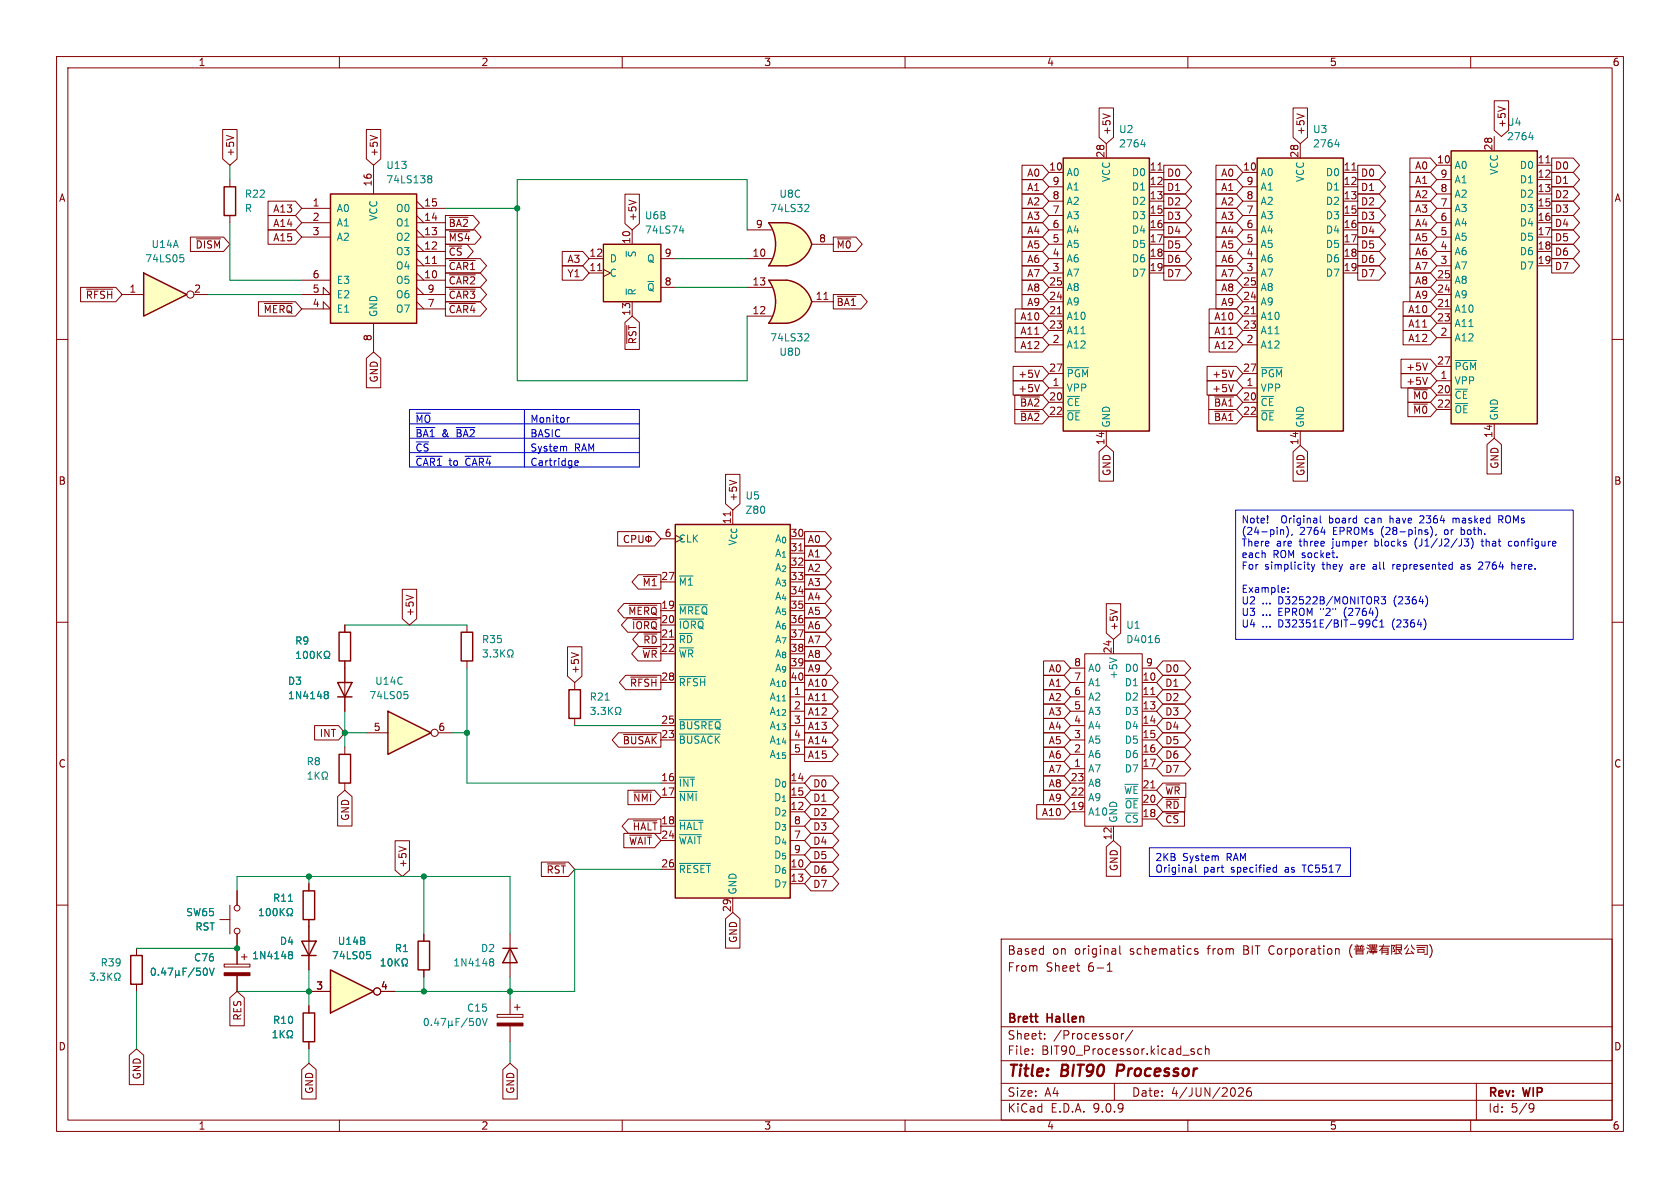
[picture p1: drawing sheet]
<svg xmlns="http://www.w3.org/2000/svg" width="297mm" height="210mm" viewBox="0 0 297 210" stroke-linecap="round" stroke-linejoin="round" font-family="sans-serif">
<defs><g id="words">
<g font-size="2.8" fill="#840000">
<text x="178" y="190.9">Title:</text>
<text x="187.7" y="190.9">BIT90</text>
<text x="198.3" y="190.9">Processor</text>
</g>
<g font-size="2.1" fill="#840000">
<text x="178" y="172">From</text>
<text x="178" y="169">Based</text>
<text x="184.9" y="172">Sheet</text>
<text x="186" y="169">on</text>
<text x="190" y="169">original</text>
<text x="192.4" y="172">6-1</text>
<text x="199.9" y="169">schematics</text>
<text x="213.8" y="169">from</text>
<text x="220.2" y="169">BIT Corporation</text>
<text x="178" y="184">Sheet:</text>
<text x="178" y="181.2">Brett</text>
<text x="185.2" y="181.2">Hallen</text>
<text x="186.2" y="184">/Processor/</text>
<text x="178" y="186.7">File:</text>
<text x="184.1" y="186.7">BIT90_Processor.kicad_sch</text>
<text x="178" y="196.9">KiCad</text>
<text x="178" y="194.1">Size:</text>
<text x="184.7" y="194.1">A4</text>
<text x="185.7" y="196.9">E.D.A.</text>
<text x="193.3" y="196.9">9.0.9</text>
<text x="200" y="194.1">Date:</text>
<text x="207" y="194.1">4/JUN/2026</text>
<text x="263" y="194.3">Rev:</text>
<text x="263" y="196.9">Id:</text>
<text x="267.1" y="196.9">5/9</text>
<text x="269.4" y="194.3">WIP</text>
</g>
<g font-size="1.8" fill="#840000">
<text x="35" y="11.9">1</text>
<text x="85" y="11.9">2</text>
<text x="135" y="11.9">3</text>
<text x="185" y="11.9">4</text>
<text x="235" y="11.9">5</text>
<text x="285" y="11.9">6</text>
<text x="196.5" y="24" transform="rotate(-90 196.5 24)">+5V</text>
<text x="230.8" y="24" transform="rotate(-90 230.8 24)">+5V</text>
<text x="266.3" y="22.5">U4</text>
<text x="266.4" y="22.7" transform="rotate(-90 266.4 22.7)">+5V</text>
<text x="41.6" y="27.8" transform="rotate(-90 41.6 27.8)">+5V</text>
<text x="67" y="27.8" transform="rotate(-90 67 27.8)">+5V</text>
<text x="195.3" y="28" transform="rotate(-90 195.3 28)">28</text>
<text x="229.6" y="28" transform="rotate(-90 229.6 28)">28</text>
<text x="254" y="29">10</text>
<text x="263.9" y="26.7" transform="rotate(-90 263.9 26.7)">28</text>
<text x="271.7" y="29">11</text>
<text x="10.3" y="35.9">A</text>
<text x="65.8" y="33.1" transform="rotate(-90 65.8 33.1)">16</text>
<text x="181.5" y="31.4">A0</text>
<text x="181.5" y="34">A1</text>
<text x="185.4" y="30.2">10</text>
<text x="186" y="32.8">9</text>
<text x="186" y="35.3">8</text>
<text x="203.2" y="30.2">11</text>
<text x="203.2" y="32.8">12</text>
<text x="203.2" y="35.3">13</text>
<text x="206.2" y="34">D1</text>
<text x="206.2" y="31.4">D0</text>
<text x="215.8" y="34">A1</text>
<text x="215.8" y="31.4">A0</text>
<text x="219.7" y="30.2">10</text>
<text x="220.3" y="32.8">9</text>
<text x="220.3" y="35.3">8</text>
<text x="237.4" y="30.2">11</text>
<text x="237.4" y="32.8">12</text>
<text x="237.4" y="35.3">13</text>
<text x="240.5" y="31.4">D0</text>
<text x="240.5" y="34">D1</text>
<text x="250.1" y="35.2">A2</text>
<text x="250.1" y="30.2">A0</text>
<text x="250.1" y="32.7">A1</text>
<text x="254.6" y="31.5">9</text>
<text x="254.6" y="34">8</text>
<text x="271.7" y="31.5">12</text>
<text x="271.7" y="34">13</text>
<text x="274.8" y="30.2">D0</text>
<text x="274.8" y="35.2">D2</text>
<text x="274.8" y="32.7">D1</text>
<text x="285.3" y="35.9">A</text>
<text x="48.2" y="40.3">A14</text>
<text x="48.2" y="37.8">A13</text>
<text x="55.2" y="36.6">1</text>
<text x="55.2" y="39.1">2</text>
<text x="55.2" y="41.7">3</text>
<text x="74.9" y="36.6">15</text>
<text x="74.9" y="39.1">14</text>
<text x="74.9" y="41.7">13</text>
<text x="79.2" y="40.3">~{BA2}</text>
<text x="112.7" y="39.2" transform="rotate(-90 112.7 39.2)">+5V</text>
<text x="133.5" y="40.4">9</text>
<text x="181.5" y="39.1">A3</text>
<text x="181.5" y="41.6">A4</text>
<text x="181.5" y="36.5">A2</text>
<text x="186" y="37.8">7</text>
<text x="186" y="40.4">6</text>
<text x="203.2" y="37.8">15</text>
<text x="203.2" y="40.4">16</text>
<text x="206.2" y="41.6">D4</text>
<text x="206.2" y="36.5">D2</text>
<text x="206.2" y="39.1">D3</text>
<text x="215.8" y="36.5">A2</text>
<text x="215.8" y="41.6">A4</text>
<text x="215.8" y="39.1">A3</text>
<text x="220.3" y="37.8">7</text>
<text x="220.3" y="40.4">6</text>
<text x="237.4" y="37.8">15</text>
<text x="237.4" y="40.4">16</text>
<text x="240.5" y="41.6">D4</text>
<text x="240.5" y="39.1">D3</text>
<text x="240.5" y="36.5">D2</text>
<text x="250.1" y="37.8">A3</text>
<text x="250.1" y="40.3">A4</text>
<text x="254.6" y="36.6">7</text>
<text x="254.6" y="39.1">6</text>
<text x="254.6" y="41.7">5</text>
<text x="271.7" y="36.6">15</text>
<text x="271.7" y="39.1">16</text>
<text x="271.7" y="41.7">17</text>
<text x="274.8" y="37.8">D3</text>
<text x="274.8" y="40.3">D4</text>
<text x="34.5" y="44.1">~{DISM}</text>
<text x="48.2" y="42.9">A15</text>
<text x="74.9" y="44.2">12</text>
<text x="74.9" y="46.7">11</text>
<text x="79.2" y="47.9">~{CAR1}</text>
<text x="79.2" y="42.9">~{MS4}</text>
<text x="79.2" y="45.4">~{CS}</text>
<text x="100.2" y="46.7">A3</text>
<text x="104.1" y="45.5">12</text>
<text x="111.5" y="43.2" transform="rotate(-90 111.5 43.2)">10</text>
<text x="117.4" y="45.5">9</text>
<text x="132.9" y="45.5">10</text>
<text x="144.7" y="42.9">8</text>
<text x="147.8" y="44.1">~{M0}</text>
<text x="181.5" y="44.1">A5</text>
<text x="181.5" y="46.7">A6</text>
<text x="186" y="42.9">5</text>
<text x="186" y="45.5">4</text>
<text x="203.2" y="42.9">17</text>
<text x="203.2" y="45.5">18</text>
<text x="206.2" y="44.1">D5</text>
<text x="206.2" y="46.7">D6</text>
<text x="215.8" y="46.7">A6</text>
<text x="215.8" y="44.1">A5</text>
<text x="220.3" y="42.9">5</text>
<text x="220.3" y="45.5">4</text>
<text x="237.4" y="42.9">17</text>
<text x="237.4" y="45.5">18</text>
<text x="240.5" y="44.1">D5</text>
<text x="240.5" y="46.7">D6</text>
<text x="250.1" y="42.9">A5</text>
<text x="250.1" y="45.4">A6</text>
<text x="250.1" y="47.9">A7</text>
<text x="254.6" y="44.2">4</text>
<text x="254.6" y="46.7">3</text>
<text x="271.7" y="44.2">18</text>
<text x="271.7" y="46.7">19</text>
<text x="274.8" y="42.9">D5</text>
<text x="274.8" y="45.4">D6</text>
<text x="274.8" y="47.9">D7</text>
<text x="15.1" y="53">~{RFSH}</text>
<text x="22.8" y="51.8">1</text>
<text x="34.2" y="51.8">2</text>
<text x="55.2" y="49.3">6</text>
<text x="55.2" y="51.8">5</text>
<text x="74.9" y="49.3">10</text>
<text x="75.5" y="51.8">9</text>
<text x="79.2" y="53">~{CAR3}</text>
<text x="79.2" y="50.5">~{CAR2}</text>
<text x="100.2" y="49.2">Y1</text>
<text x="104.1" y="48">11</text>
<text x="117.4" y="50.5">8</text>
<text x="132.9" y="50.5">13</text>
<text x="144.1" y="53.1">11</text>
<text x="181.5" y="49.2">A7</text>
<text x="181.5" y="51.8">A8</text>
<text x="185.4" y="50.5">25</text>
<text x="185.4" y="53.1">24</text>
<text x="186" y="48">3</text>
<text x="203.2" y="48">19</text>
<text x="206.2" y="49.2">D7</text>
<text x="215.8" y="51.8">A8</text>
<text x="215.8" y="49.2">A7</text>
<text x="219.7" y="50.5">25</text>
<text x="219.7" y="53.1">24</text>
<text x="220.3" y="48">3</text>
<text x="237.4" y="48">19</text>
<text x="240.5" y="49.2">D7</text>
<text x="250.1" y="50.5">A8</text>
<text x="250.1" y="53">A9</text>
<text x="254" y="49.3">25</text>
<text x="254" y="51.8">24</text>
<text x="46.5" y="55.6">~{MERQ}</text>
<text x="55.2" y="54.4">4</text>
<text x="75.5" y="54.4">7</text>
<text x="79.2" y="55.6">~{CAR4}</text>
<text x="111.5" y="55.9" transform="rotate(-90 111.5 55.9)">13</text>
<text x="132.9" y="55.6">12</text>
<text x="147.8" y="54.3">~{BA1}</text>
<text x="180.3" y="59.4">A11</text>
<text x="180.3" y="56.8">A10</text>
<text x="181.5" y="54.3">A9</text>
<text x="185.4" y="55.6">21</text>
<text x="185.4" y="58.2">23</text>
<text x="214.6" y="56.8">A10</text>
<text x="214.6" y="59.4">A11</text>
<text x="215.8" y="54.3">A9</text>
<text x="219.7" y="55.6">21</text>
<text x="219.7" y="58.2">23</text>
<text x="248.9" y="58.1">A11</text>
<text x="248.9" y="55.6">A10</text>
<text x="254" y="54.4">21</text>
<text x="254" y="56.9">23</text>
<text x="254.6" y="59.4">2</text>
<text x="65.8" y="60.4" transform="rotate(-90 65.8 60.4)">8</text>
<text x="112.7" y="61" transform="rotate(-90 112.7 61)">~{RST}</text>
<text x="180.3" y="61.9">A12</text>
<text x="185.4" y="65.8">27</text>
<text x="186" y="60.7">2</text>
<text x="214.6" y="61.9">A12</text>
<text x="219.7" y="65.8">27</text>
<text x="220.3" y="60.7">2</text>
<text x="248.5" y="65.7">+5V</text>
<text x="248.9" y="60.6">A12</text>
<text x="254" y="64.5">27</text>
<text x="67" y="67.7" transform="rotate(-90 67 67.7)">GND</text>
<text x="179.9" y="67">+5V</text>
<text x="179.9" y="69.5">+5V</text>
<text x="185.4" y="70.9">20</text>
<text x="186" y="68.3">1</text>
<text x="214.2" y="69.5">+5V</text>
<text x="214.2" y="67">+5V</text>
<text x="219.7" y="70.9">20</text>
<text x="220.3" y="68.3">1</text>
<text x="248.5" y="68.3">+5V</text>
<text x="249.7" y="70.8">~{M0}</text>
<text x="254" y="69.6">20</text>
<text x="254.6" y="67.1">1</text>
<text x="180.2" y="72.1">~{BA2}</text>
<text x="180.2" y="74.6">~{BA2}</text>
<text x="185.4" y="73.4">22</text>
<text x="214.5" y="72.1">~{BA1}</text>
<text x="214.5" y="74.6">~{BA1}</text>
<text x="219.7" y="73.4">22</text>
<text x="249.7" y="73.3">~{M0}</text>
<text x="254" y="72.1">22</text>
<text x="263.9" y="77.5" transform="rotate(-90 263.9 77.5)">14</text>
<text x="195.3" y="78.8" transform="rotate(-90 195.3 78.8)">14</text>
<text x="229.6" y="78.8" transform="rotate(-90 229.6 78.8)">14</text>
<text x="265.1" y="83" transform="rotate(-90 265.1 83)">GND</text>
<text x="10.3" y="85.9">B</text>
<text x="130.5" y="88.7" transform="rotate(-90 130.5 88.7)">+5V</text>
<text x="196.5" y="84.2" transform="rotate(-90 196.5 84.2)">GND</text>
<text x="230.8" y="84.2" transform="rotate(-90 230.8 84.2)">GND</text>
<text x="285.3" y="85.9">B</text>
<text x="117.4" y="95">6</text>
<text x="129.3" y="92.8" transform="rotate(-90 129.3 92.8)">11</text>
<text x="139.7" y="95">30</text>
<text x="130.4" y="96.6" transform="rotate(-90 130.4 96.6)">V_{CC}</text>
<text x="139.7" y="97.5">31</text>
<text x="139.7" y="100.1">32</text>
<text x="142.7" y="101.3">A2</text>
<text x="142.7" y="98.7">A1</text>
<text x="142.7" y="96.2">A0</text>
<text x="113.5" y="103.8">~{M1}</text>
<text x="116.8" y="102.6">27</text>
<text x="116.8" y="107.7">19</text>
<text x="139.7" y="102.6">33</text>
<text x="139.7" y="105.2">34</text>
<text x="139.7" y="107.7">35</text>
<text x="142.7" y="106.4">A4</text>
<text x="142.7" y="103.8">A3</text>
<text x="73.3" y="109.1" transform="rotate(-90 73.3 109.1)">+5V</text>
<text x="111" y="108.9">~{MERQ}</text>
<text x="111.6" y="111.4">~{IORQ}</text>
<text x="113.6" y="114">~{RD}</text>
<text x="116.8" y="110.2">20</text>
<text x="116.8" y="112.8">21</text>
<text x="139.7" y="110.2">36</text>
<text x="139.7" y="112.8">37</text>
<text x="142.7" y="111.4">A6</text>
<text x="142.7" y="114">A7</text>
<text x="142.7" y="108.9">A5</text>
<text x="197.8" y="111.6" transform="rotate(-90 197.8 111.6)">+5V</text>
<text x="102.6" y="119.2" transform="rotate(-90 102.6 119.2)">+5V</text>
<text x="113.4" y="116.5">~{WR}</text>
<text x="116.8" y="115.3">22</text>
<text x="139.7" y="115.3">38</text>
<text x="139.7" y="117.9">39</text>
<text x="142.7" y="116.5">A8</text>
<text x="142.7" y="119.1">A9</text>
<text x="185.3" y="119.1">A0</text>
<text x="189.8" y="117.9">8</text>
<text x="196.6" y="115.6" transform="rotate(-90 196.6 115.6)">24</text>
<text x="202.5" y="117.9">9</text>
<text x="205.9" y="119.1">D0</text>
<text x="111.3" y="121.6">~{RFSH}</text>
<text x="116.8" y="120.4">28</text>
<text x="139.7" y="120.4">40</text>
<text x="140.3" y="122.9">1</text>
<text x="140.3" y="125.5">2</text>
<text x="142.7" y="124.1">A11</text>
<text x="142.7" y="121.6">A10</text>
<text x="185.3" y="124.1">A2</text>
<text x="185.3" y="121.6">A1</text>
<text x="189.8" y="120.4">7</text>
<text x="189.8" y="122.9">6</text>
<text x="189.8" y="125.5">5</text>
<text x="201.9" y="120.4">10</text>
<text x="201.9" y="122.9">11</text>
<text x="201.9" y="125.5">13</text>
<text x="205.9" y="121.6">D1</text>
<text x="205.9" y="124.1">D2</text>
<text x="56.4" y="130.5">INT</text>
<text x="66" y="129.3">5</text>
<text x="77.4" y="129.3">6</text>
<text x="110" y="131.8">~{BUSAK}</text>
<text x="116.8" y="128">25</text>
<text x="116.8" y="130.6">23</text>
<text x="140.3" y="128">3</text>
<text x="140.3" y="130.6">4</text>
<text x="142.7" y="129.2">A13</text>
<text x="142.7" y="126.7">A12</text>
<text x="142.7" y="131.8">A14</text>
<text x="185.3" y="129.2">A4</text>
<text x="185.3" y="131.8">A5</text>
<text x="185.3" y="126.7">A3</text>
<text x="189.8" y="128">4</text>
<text x="189.8" y="130.6">3</text>
<text x="201.9" y="128">14</text>
<text x="201.9" y="130.6">15</text>
<text x="205.9" y="131.8">D5</text>
<text x="205.9" y="129.2">D4</text>
<text x="205.9" y="126.7">D3</text>
<text x="10.3" y="135.9">C</text>
<text x="140.3" y="133.1">5</text>
<text x="142.7" y="134.3">A15</text>
<text x="185.3" y="134.3">A6</text>
<text x="185.3" y="136.8">A7</text>
<text x="189.8" y="133.1">2</text>
<text x="189.8" y="135.6">1</text>
<text x="201.9" y="133.1">16</text>
<text x="201.9" y="135.6">17</text>
<text x="205.9" y="134.3">D6</text>
<text x="205.9" y="136.8">D7</text>
<text x="285.3" y="135.9">C</text>
<text x="111.8" y="141.9">~{NMI}</text>
<text x="116.8" y="138.2">16</text>
<text x="116.8" y="140.7">17</text>
<text x="139.7" y="138.2">14</text>
<text x="139.7" y="140.7">15</text>
<text x="139.7" y="143.3">12</text>
<text x="143.7" y="141.9">D1</text>
<text x="143.7" y="139.4">D0</text>
<text x="185.3" y="141.9">A9</text>
<text x="185.3" y="139.4">A8</text>
<text x="189.2" y="138.2">23</text>
<text x="189.2" y="140.7">22</text>
<text x="189.2" y="143.3">19</text>
<text x="198.6" y="140.6">~{WE}</text>
<text x="201.9" y="139.4">21</text>
<text x="201.9" y="142">20</text>
<text x="205.9" y="143.2">~{RD}</text>
<text x="205.9" y="140.7">~{WR}</text>
<text x="61.9" y="145.2" transform="rotate(-90 61.9 145.2)">GND</text>
<text x="111.1" y="149.5">~{WAIT}</text>
<text x="111.7" y="147">~{HALT}</text>
<text x="116.8" y="145.8">18</text>
<text x="116.8" y="148.3">24</text>
<text x="140.3" y="145.8">8</text>
<text x="140.3" y="148.3">7</text>
<text x="143.7" y="149.5">D4</text>
<text x="143.7" y="147">D3</text>
<text x="143.7" y="144.5">D2</text>
<text x="184.1" y="144.5">A10</text>
<text x="196.6" y="148.6" transform="rotate(-90 196.6 148.6)">12</text>
<text x="201.9" y="144.5">18</text>
<text x="205.9" y="145.7">~{CS}</text>
<text x="72.1" y="153.5" transform="rotate(-90 72.1 153.5)">+5V</text>
<text x="96.5" y="154.6">~{RST}</text>
<text x="116.8" y="153.4">26</text>
<text x="139.7" y="153.4">10</text>
<text x="139.7" y="156">13</text>
<text x="140.3" y="150.9">9</text>
<text x="143.7" y="152.1">D5</text>
<text x="143.7" y="154.6">D6</text>
<text x="197.8" y="154.1" transform="rotate(-90 197.8 154.1)">GND</text>
<text x="129.3" y="161.3" transform="rotate(-90 129.3 161.3)">29</text>
<text x="143.7" y="157.2">D7</text>
<text x="130.5" y="166.8" transform="rotate(-90 130.5 166.8)">GND</text>
<text x="55.8" y="175">3</text>
<text x="67.2" y="175">4</text>
<text x="10.3" y="185.9">D</text>
<text x="42.9" y="180.5" transform="rotate(-90 42.9 180.5)">RES</text>
<text x="285.3" y="185.9">D</text>
<text x="25.1" y="190.9" transform="rotate(-90 25.1 190.9)">GND</text>
<text x="55.6" y="193.5" transform="rotate(-90 55.6 193.5)">GND</text>
<text x="91.1" y="193.5" transform="rotate(-90 91.1 193.5)">GND</text>
<text x="35" y="199.9">1</text>
<text x="85" y="199.9">2</text>
<text x="135" y="199.9">3</text>
<text x="185" y="199.9">4</text>
<text x="235" y="199.9">5</text>
<text x="285" y="199.9">6</text>
</g>
<g font-size="1.8" fill="#008484">
<text x="197.7" y="23.7">U2</text>
<text x="232" y="23.7">U3</text>
<text x="197.7" y="26.3">2764</text>
<text x="232" y="26.3">2764</text>
<text x="266.3" y="25">2764</text>
<text x="43.2" y="35.2">R22</text>
<text x="68.2" y="30.1">U13</text>
<text x="68.2" y="32.6">74LS138</text>
<text x="137.7" y="35.2">U8C</text>
<text x="188.5" y="31.3">A0</text>
<text x="188.5" y="33.9">A1</text>
<text x="196.4" y="32.3" transform="rotate(-90 196.4 32.3)">VCC</text>
<text x="200" y="31.3">D0</text>
<text x="200" y="33.9">D1</text>
<text x="222.8" y="31.3">A0</text>
<text x="222.8" y="33.9">A1</text>
<text x="230.7" y="32.3" transform="rotate(-90 230.7 32.3)">VCC</text>
<text x="234.3" y="31.3">D0</text>
<text x="234.3" y="33.9">D1</text>
<text x="257" y="30.1">A0</text>
<text x="257" y="32.6">A1</text>
<text x="257" y="35.2">A2</text>
<text x="265" y="31" transform="rotate(-90 265 31)">VCC</text>
<text x="268.6" y="30.1">D0</text>
<text x="268.6" y="32.6">D1</text>
<text x="268.6" y="35.2">D2</text>
<text x="43.2" y="37.7">R</text>
<text x="59.4" y="37.7">A0</text>
<text x="59.4" y="40.2">A1</text>
<text x="66.9" y="39.1" transform="rotate(-90 66.9 39.1)">VCC</text>
<text x="69.9" y="37.7">O0</text>
<text x="69.9" y="40.2">O1</text>
<text x="113.9" y="39">U6B</text>
<text x="113.9" y="41.5">74LS74</text>
<text x="136.1" y="37.7">74LS32</text>
<text x="188.5" y="36.4">A2</text>
<text x="188.5" y="39">A3</text>
<text x="188.5" y="41.5">A4</text>
<text x="200" y="36.4">D2</text>
<text x="200" y="39">D3</text>
<text x="200" y="41.5">D4</text>
<text x="222.8" y="36.4">A2</text>
<text x="222.8" y="39">A3</text>
<text x="222.8" y="41.5">A4</text>
<text x="234.3" y="36.4">D2</text>
<text x="234.3" y="39">D3</text>
<text x="234.3" y="41.5">D4</text>
<text x="257" y="37.7">A3</text>
<text x="257" y="40.2">A4</text>
<text x="268.6" y="37.7">D3</text>
<text x="268.6" y="40.2">D4</text>
<text x="25.6" y="46.6">74LS05</text>
<text x="26.7" y="44">U14A</text>
<text x="59.4" y="42.8">A2</text>
<text x="69.9" y="42.8">O2</text>
<text x="69.9" y="45.3">O3</text>
<text x="69.9" y="47.9">O4</text>
<text x="107.7" y="46.6">D</text>
<text x="112.6" y="45.6" transform="rotate(-90 112.6 45.6)">~{S}</text>
<text x="114.3" y="46.6">Q</text>
<text x="188.5" y="44">A5</text>
<text x="188.5" y="46.6">A6</text>
<text x="200" y="44">D5</text>
<text x="200" y="46.6">D6</text>
<text x="222.8" y="44">A5</text>
<text x="222.8" y="46.6">A6</text>
<text x="234.3" y="44">D5</text>
<text x="234.3" y="46.6">D6</text>
<text x="257" y="42.8">A5</text>
<text x="257" y="45.3">A6</text>
<text x="257" y="47.9">A7</text>
<text x="268.6" y="42.8">D5</text>
<text x="268.6" y="45.3">D6</text>
<text x="268.6" y="47.9">D7</text>
<text x="59.4" y="50.4">E3</text>
<text x="59.4" y="52.9">E2</text>
<text x="69.9" y="50.4">O5</text>
<text x="69.9" y="52.9">O6</text>
<text x="107.7" y="49.1">C</text>
<text x="112.6" y="52.3" transform="rotate(-90 112.6 52.3)">~{R}</text>
<text x="114.3" y="51.7">~{Q}</text>
<text x="188.5" y="49.1">A7</text>
<text x="188.5" y="51.7">A8</text>
<text x="200" y="49.1">D7</text>
<text x="222.8" y="49.1">A7</text>
<text x="222.8" y="51.7">A8</text>
<text x="234.3" y="49.1">D7</text>
<text x="257" y="50.4">A8</text>
<text x="257" y="52.9">A9</text>
<text x="59.4" y="55.5">E1</text>
<text x="66.9" y="56.1" transform="rotate(-90 66.9 56.1)">GND</text>
<text x="69.9" y="55.5">O7</text>
<text x="188.5" y="54.2">A9</text>
<text x="188.5" y="56.7">A10</text>
<text x="188.5" y="59.3">A11</text>
<text x="222.8" y="54.2">A9</text>
<text x="222.8" y="56.7">A10</text>
<text x="222.8" y="59.3">A11</text>
<text x="257" y="55.5">A10</text>
<text x="257" y="58">A11</text>
<text x="136.1" y="60.6">74LS32</text>
<text x="137.7" y="63.1">U8D</text>
<text x="188.5" y="61.8">A12</text>
<text x="222.8" y="61.8">A12</text>
<text x="257" y="60.6">A12</text>
<text x="257" y="65.6">~{PGM}</text>
<text x="188.5" y="66.9">~{PGM}</text>
<text x="188.5" y="69.4">VPP</text>
<text x="188.5" y="72">~{CE}</text>
<text x="222.8" y="66.9">~{PGM}</text>
<text x="222.8" y="69.4">VPP</text>
<text x="222.8" y="72">~{CE}</text>
<text x="257" y="68.2">VPP</text>
<text x="257" y="70.7">~{CE}</text>
<text x="188.5" y="74.5">~{OE}</text>
<text x="196.4" y="75.7" transform="rotate(-90 196.4 75.7)">GND</text>
<text x="222.8" y="74.5">~{OE}</text>
<text x="230.7" y="75.7" transform="rotate(-90 230.7 75.7)">GND</text>
<text x="257" y="73.3">~{OE}</text>
<text x="265" y="74.4" transform="rotate(-90 265 74.4)">GND</text>
<text x="131.7" y="88.5">U5</text>
<text x="131.7" y="91">Z80</text>
<text x="119.9" y="96.1">CLK</text>
<text x="136.9" y="96.1">A_{0}</text>
<text x="136.9" y="98.7">A_{1}</text>
<text x="136.9" y="101.2">A_{2}</text>
<text x="119.9" y="103.7">~{M1}</text>
<text x="136.9" y="103.7">A_{3}</text>
<text x="136.9" y="106.3">A_{4}</text>
<text x="85.1" y="113.9">R35</text>
<text x="119.9" y="108.8">~{MREQ}</text>
<text x="119.9" y="111.4">~{IORQ}</text>
<text x="119.9" y="113.9">~{RD}</text>
<text x="136.9" y="108.8">A_{5}</text>
<text x="136.9" y="111.4">A_{6}</text>
<text x="136.9" y="113.9">A_{7}</text>
<text x="199" y="111.4">U1</text>
<text x="199" y="113.9">D4016</text>
<text x="52.1" y="114.1">R9</text>
<text x="119.9" y="116.4">~{WR}</text>
<text x="136.9" y="116.4">A_{8}</text>
<text x="136.9" y="119">A_{9}</text>
<text x="192.3" y="119">A0</text>
<text x="198.7" y="119">D0</text>
<text x="50.8" y="121.3">D3</text>
<text x="50.8" y="123.8">1N4148</text>
<text x="65.2" y="123.8">74LS05</text>
<text x="66.2" y="121.3">U14C</text>
<text x="104.1" y="124.1">R21</text>
<text x="119.9" y="121.5">~{RFSH}</text>
<text x="135.9" y="121.5">A_{10}</text>
<text x="135.9" y="124.1">A_{11}</text>
<text x="192.3" y="121.5">A1</text>
<text x="192.3" y="124.1">A2</text>
<text x="197.7" y="120.2" transform="rotate(-90 197.7 120.2)">+5V</text>
<text x="198.7" y="121.5">D1</text>
<text x="198.7" y="124.1">D2</text>
<text x="119.9" y="129.1">~{BUSREQ}</text>
<text x="119.9" y="131.7">~{BUSACK}</text>
<text x="135.9" y="126.6">A_{12}</text>
<text x="135.9" y="129.1">A_{13}</text>
<text x="135.9" y="131.7">A_{14}</text>
<text x="192.3" y="126.6">A3</text>
<text x="192.3" y="129.1">A4</text>
<text x="192.3" y="131.7">A5</text>
<text x="198.7" y="126.6">D3</text>
<text x="198.7" y="129.1">D4</text>
<text x="198.7" y="131.7">D5</text>
<text x="54.1" y="135.5">R8</text>
<text x="135.9" y="134.2">A_{15}</text>
<text x="192.3" y="134.2">A6</text>
<text x="192.3" y="136.8">A7</text>
<text x="198.7" y="134.2">D6</text>
<text x="198.7" y="136.8">D7</text>
<text x="119.9" y="139.3">~{INT}</text>
<text x="119.9" y="141.8">~{NMI}</text>
<text x="136.7" y="139.3">D_{0}</text>
<text x="136.7" y="141.8">D_{1}</text>
<text x="192.3" y="139.3">A8</text>
<text x="192.3" y="141.8">A9</text>
<text x="198.7" y="143.1">~{OE}</text>
<text x="119.9" y="146.9">~{HALT}</text>
<text x="119.9" y="149.5">~{WAIT}</text>
<text x="136.7" y="144.4">D_{2}</text>
<text x="136.7" y="146.9">D_{3}</text>
<text x="136.7" y="149.5">D_{4}</text>
<text x="192.3" y="144.4">A10</text>
<text x="197.7" y="145.5" transform="rotate(-90 197.7 145.5)">GND</text>
<text x="198.7" y="145.6">~{CS}</text>
<text x="119.9" y="154.5">~{RESET}</text>
<text x="136.7" y="152">D_{5}</text>
<text x="136.7" y="154.5">D_{6}</text>
<text x="48.2" y="159.6">R11</text>
<text x="130.4" y="158.2" transform="rotate(-90 130.4 158.2)">GND</text>
<text x="136.7" y="157.1">D_{7}</text>
<text x="32.8" y="162.2">SW65</text>
<text x="34.4" y="164.7">RST</text>
<text x="49.4" y="167.2">D4</text>
<text x="59.6" y="167.2">U14B</text>
<text x="17.7" y="171">R39</text>
<text x="34.2" y="170.2">C76</text>
<text x="44.5" y="169.8">1N4148</text>
<text x="58.6" y="169.8">74LS05</text>
<text x="69.7" y="168.5">R1</text>
<text x="80" y="171">1N4148</text>
<text x="84.9" y="168.5">D2</text>
<text x="82.5" y="179">C15</text>
<text x="48.2" y="181.2">R10</text>
</g>
<g font-size="1.8" fill="#0000c2">
<text x="73.3" y="75.1">~{MO}</text>
<text x="73.3" y="77.6">~{BA1}</text>
<text x="78.1" y="77.6">&amp;</text>
<text x="80.8" y="77.6">~{BA2}</text>
<text x="93.7" y="75.1">Monitor</text>
<text x="93.7" y="77.6">BASIC</text>
<text x="73.3" y="80.1">~{CS}</text>
<text x="73.3" y="82.7">~{CAR1}</text>
<text x="79.4" y="82.7">to</text>
<text x="82.4" y="82.7">~{CAR4}</text>
<text x="93.7" y="80.1">System</text>
<text x="93.7" y="82.7">Cartridge</text>
<text x="101.5" y="80.1">RAM</text>
<text x="219.4" y="92.8">Note!</text>
<text x="219.4" y="94.9">(24-pin),</text>
<text x="226.6" y="92.8">Original</text>
<text x="229.8" y="94.9">2764</text>
<text x="235.2" y="92.8">board</text>
<text x="235.8" y="94.9">EPROMs</text>
<text x="241.8" y="92.8">can</text>
<text x="244.4" y="94.9">(28-pins),</text>
<text x="246.4" y="92.8">have</text>
<text x="251.9" y="92.8">2364</text>
<text x="255.8" y="94.9">or</text>
<text x="257.9" y="92.8">masked</text>
<text x="258.9" y="94.9">both.</text>
<text x="266.2" y="92.8">ROMs</text>
<text x="219.4" y="96.9">There</text>
<text x="219.4" y="99">each</text>
<text x="219.4" y="101">For</text>
<text x="223.6" y="101">simplicity</text>
<text x="225" y="99">ROM socket.</text>
<text x="225.6" y="96.9">are</text>
<text x="229.8" y="96.9">three</text>
<text x="233.9" y="101">they</text>
<text x="235.8" y="96.9">jumper</text>
<text x="239" y="101">are</text>
<text x="243.2" y="101">all</text>
<text x="243.5" y="96.9">blocks</text>
<text x="246.8" y="101">represented</text>
<text x="250.8" y="96.9">(J1/J2/J3)</text>
<text x="259.1" y="101">as</text>
<text x="262.5" y="101">2764</text>
<text x="262.8" y="96.9">that</text>
<text x="267.7" y="96.9">configure</text>
<text x="268.5" y="101">here.</text>
<text x="219.4" y="105.1">Example:</text>
<text x="219.4" y="107.2">U2</text>
<text x="223.1" y="107.2">...</text>
<text x="226.1" y="107.2">D32522B/MONITOR3</text>
<text x="246.7" y="107.2">(2364)</text>
<text x="219.4" y="109.2">U3</text>
<text x="219.4" y="111.3">U4</text>
<text x="223.1" y="109.2">...</text>
<text x="223.1" y="111.3">...</text>
<text x="226.1" y="109.2">EPROM &quot;2&quot;</text>
<text x="226.1" y="111.3">D32351E/BIT-99C1</text>
<text x="238" y="109.2">(2764)</text>
<text x="246.4" y="111.3">(2364)</text>
<text x="204.2" y="152.5">2KB</text>
<text x="204.2" y="154.6">Original</text>
<text x="209.1" y="152.5">System</text>
<text x="212.8" y="154.6">part</text>
<text x="217" y="152.5">RAM</text>
<text x="217.7" y="154.6">specified</text>
<text x="227.4" y="154.6">as</text>
<text x="230.8" y="154.6">TC5517</text>
</g>
</g></defs>
<g fill="none" stroke="#840000" stroke-width=".18">
<path d="M10 10h277v190h-277zM12 12h273v186h-273zM60 10v2M110 10v2M160 10v2M210 10v2M260 10v2M10 60h2M285 60h2M10 110h2M285 110h2M10 160h2"/>
<path d="M177 166h108v32h-108zM195.7 171.7h.9M195.7 170.6l.5-.4v1.5M198 167.2v1.3l.2 .2M211.7 167.8l-.3-.1-.2 .2v.2l.5 .2v.3h-.5M236.3 167.7l.4 .1v.1v.8M239 167a1.72 1.72 0 0 0 0 2.3M239.4 167.8h1.8M239.5 167.3h1.6M239.7 167.4l.1 .2M239.7 168.6h1.2M239.7 168.3h1.2"/>
<path d="M239.7 168.7v-.7h1.3v.7M239.9 167l.1 .3M240.1 167.3v.5M240.5 167.3v.5M240.8 167.1l-.1 .1M241 167.3l-.1 .3M241.6 167.6l.4 .1M241.7 167.1l.3 .1M241.9 168.1l-.2 .5M242 167.9h1.5M242.1 168.2h1.4M242.2 168.4h1.2"/>
<path d="M242.2 167.1h1.2v.3h-1.2zM242.2 167.6h1.1M242.5 168v.2M242.6 167.1v.3M242.7 167.5v.3M242.7 168.2v.5M243 167.1v.3M243.1 167.9l-.1 .2M243.8 167.3h1.9M244.3 167.6h1.1v1.1h-.4M244.3 168h1.1M244.3 168.3h1.1"/>
<path d="M244.3 167.6v1.1M244.3 167.6l-.4 .5M244.6 167l-.3 .6M246 167.1v1.6M246 167.1h.6l-.3 .5M246.3 167.6l.2 .6h-.3M246.8 167.8h.9v-.7h-.9v1.5M246.8 167.5h.9M247.2 167.9l.2 .4 .4 .4M247.4 168.6h-.9M247.7 168.1l-.3 .1M248.8 167.1l-.3 .5-.3 .2"/>
<path d="M249 167.7l-.4 .9M249.5 168.1l.5 .5M249.5 167.1l.1 .2 .5 .5M249.8 168.5l-1.3 .1M250.5 167.1h1.8v1.6h-.5M250.5 167.5h1.5M250.7 168.3h1M250.7 168.4v-.6h1v.6M252.7 167a1.72 1.72 0 0 1 0 2.3M285 160h2M60 198v2M110 198v2"/>
<path d="M160 198v2M177 194.5h108M177 191.5h108M177 187.5h108M177 181.5h108M182.5 186.3v.1M182.5 185.5v.1M184.7 183.6v.1M184.7 182.8v.1M197 191.5v3M197.5 182.8v.8M198.2 182.7v1"/>
<path d="M198.7 182.7l-.3 .1-.2 .2M200.2 182.1l-1.2 2M210 198v2M210.6 185.8l.5 .2 .1 .1-.1 .2-.4 .1M210.6 185.5h.5M212.5 185.5l-.5-.1-.3 .3v.4l.2 .2h.6M213.1 185.5l.2-.1 .4 .1v.9M213.1 184.9v1.5M219 192.4l.5-.1 .2 .1 .1 .3-.9 1.1h.9M221.1 192.3a.59 .59 0 0 0-.7 .6v.6l.1 .2 .5 .1 .2-.1v-.5l-.1-.3h-.4l-.3 .3M260 198v2M261 191.5v6.5"/>
<path d="M270.6 195.1l.5 .1a.99 .99 0 0 1-.4 1.4h-.2M271.2 195.7l-.3 .3h-.3"/>
</g>
<path d="M197.6 188.2l-.2 2" fill="none" stroke="#840000" stroke-width=".4"/>
<path d="M68.6 125.7l7.6 3.8-7.6 3.9z" fill="#ffffc2"/>
<path d="M68.6 125.7l7.6 3.8-7.6 3.9zM88.9 167.6h2.5M90.2 167.6l1.2 2.6h-2.5z" fill="none" stroke="#840000" stroke-width=".25"/>
<g fill="none" stroke="#840000" stroke-width=".18">
<path d="M64.8 129.5h3.8M77.5 129.5h2.5M90.2 165.1v7.6"/>
<circle cx="76.8" cy="129.5" r=".63"/>
</g>
<path d="M71.5 122.2h.6M71.6 122.7h.3l.2 .3-.1 .5h-.4M86.7 170h.1M86.7 169.5h.3l.2 .1 .1 .2-.3 .2M86.8 170h.2M86.8 170l-.1 .1M87 170l.3 .3-.1 .3-.2 .2-.3-.1" fill="none" stroke="#008484" stroke-width=".18"/>
<path d="M58.4 171.5l7.6 3.8-7.6 3.8z" fill="#ffffc2"/>
<path d="M53.6 157.5h2v5.1h-2zM23.1 168.9h2v5.1h-2zM53.3 166.4h2.6l-1.3 2.5zM53.3 168.9h2.6M53.6 179.1h2v5.1h-2zM58.4 171.5l7.6 3.8-7.6 3.8z" fill="none" stroke="#840000" stroke-width=".25"/>
<g fill="none" stroke="#840000" stroke-width=".18">
<path d="M41.9 157.5v2.5M54.6 156.2v1.3M24.1 167.6v1.3M24.1 174v1.3M38.9 162.6h1.7M39.6 170.4h4.6v.5h-4.6zM40.6 160v5.1M41.9 165.1v5.3M41.9 172.5v2.8M42.7 169.2h1M43.2 168.7v1M54.6 175.3h3.8"/>
<path d="M54.6 162.6v8.9M54.6 177.8v1.3M67.3 175.3h2.5M54.6 184.2v1.2"/>
<circle cx="41.9" cy="160.5" r=".51"/>
<circle cx="41.9" cy="164.6" r=".51"/>
<circle cx="66.7" cy="175.3" r=".63"/>
</g>
<g fill="none" stroke="#008484" stroke-width=".18">
<path d="M51 159.3h.7M15.9 172h.8l-.4 .5 .3 .1v.6l-.1 .1-.6-.1M17.2 173.2v.1M17.7 172h.8l-.4 .5 .4 .1v.6l-.2 .1-.6-.1M19.1 172v1.3M19.2 172.6l.6 .7M19.8 172l-.7 .8M20.3 173.3h.3v-.2a.54 .54 0 0 1-.3-.8 .54 .54 0 0 1 .8-.2 .58 .58 0 0 1-.2 1v.2h.3M26.9 171.2l.1-.1a.68 .68 0 0 1 .5 .7 .68 .68 0 0 1-.5 .6 .84 .84 0 0 1-.1-1.2zM28 172.3v.1M28.9 171.1l-.3 .9h.7M29.2 171.6v.8"/>
<path d="M29.7 171.1h.9l-.6 1.3M31 172.2l.2 .2h.3l.1-.2M31 171.6v1.2M31.6 172.2l.2 .2M31.6 171.6v.6M32.4 171.7h.4M33 171.1h-.6v1.3M34.4 171.1l-1.1 1.6M35.4 171.1h-.6l-.1 .6 .2-.1 .4 .1 .1 .2v.4l-.2 .1-.5-.1M36.1 171.3l.1-.2a.68 .68 0 0 1 .5 .7 .68 .68 0 0 1-.5 .6l-.1-.1-.2-.4zM37 171.1l.4 1.3 .5-1.3M45.9 161.9h.7"/>
<path d="M45.9 161l.3-.4v1.3M47.2 160.7l.2-.1a.68 .68 0 0 1 .4 .6 .68 .68 0 0 1-.4 .7l-.2-.2-.1-.3zM48.4 160.7l.2-.1a.68 .68 0 0 1 .4 .6 .68 .68 0 0 1-.4 .7l-.2-.2-.1-.3zM49.5 160.6v1.3M49.7 161.1l.6 .8M50.3 160.6l-.8 .7M50.7 161.9h.4v-.3a.54 .54 0 0 1-.3-.7 .54 .54 0 0 1 .7-.2 .58 .58 0 0 1-.1 .9v.3h.3M51.1 168.3l.4-.1 .2 .1v.2l-.2 .3M51.1 168.7l.1 .1M51.2 168.8h.3M51.2 168.8h-.1M51.5 168.8l.2 .2v.4l-.2 .1-.4-.1"/>
<path d="M64.9 168.2h.6M65 168.7h.3l.2 .2-.1 .5-.4 .1M48.3 183.5h.7M48.3 182.6l.3-.4v1.3M49.5 182.2v1.3M49.7 182.7l.6 .8M50.3 182.2l-.8 .7M50.7 183.5h.4v-.3a.54 .54 0 0 1-.3-.7 .54 .54 0 0 1 .7-.3 .58 .58 0 0 1-.1 1v.3h.3"/>
</g>
<path d="M39.6 172h4.6v.5h-4.6z" fill="#840000" stroke="#840000" stroke-width=".18"/>
<path d="M106.7 43.2h10.1v10.1h-10.1z" fill="#ffffc2"/>
<path d="M106.7 43.2h10.1v10.1h-10.1z" fill="none" stroke="#840000" stroke-width=".25"/>
<path d="M104.1 45.7h2.6M104.1 48.3h2.6M105.7 47.8h.7M106.7 47.6l1.2 .7-1.2 .6M111.8 40.6v2.6M111.8 53.3v2.6M116.8 45.7h2.6M116.8 50.8h2.6" fill="none" stroke="#840000" stroke-width=".18"/>
<path d="M110.7 51.1v1M120.1 40.8h.8M120.7 40.4v.8" fill="none" stroke="#008484" stroke-width=".18"/>
<path d="M135.9 39.4h3.2M135.9 47h3.2" fill="none" stroke="#ffffc2" stroke-width=".18"/>
<g fill="#ffffc2" stroke="#ffffc2" stroke-width=".18">
<path d="M138.5 41.8l5 1.4a5.2 5.2 0 0 1-4.4 3.8z"/>
<path d="M139.1 39.4a5.1 5.1 0 0 1 4.4 3.8l-5 1.3z"/>
</g>
<path d="M135.9 39.4h3.2v7.6h-3.2a6.7 6.7 0 0 0 0-7.6z" fill="#ffffc2"/>
<path d="M139.1 39.4h-3.2a6.6 6.6 0 0 1 0 7.6h3.2M139.1 39.4a5.2 5.2 0 0 1 4.4 3.8 5.2 5.2 0 0 1-4.4 3.8" fill="none" stroke="#840000" stroke-width=".25"/>
<path d="M132.1 40.6h4.3M132.1 45.7h4.3M143.5 43.2h3.8M87.9 179.3h4.6v.5h-4.6zM90.2 176.5v2.8M90.9 178.1h1M91.4 177.5v1.1M90.2 181.4v2.8" fill="none" stroke="#840000" stroke-width=".18"/>
<g fill="none" stroke="#008484" stroke-width=".18">
<path d="M142.5 36.1l.4 .1 .1 .3-.8 .9h.8M77.1 180l-.3 .9h.8M82.6 180l-1.1 1.6M75.2 180.1l.1-.1a.68 .68 0 0 1 .4 .7 .68 .68 0 0 1-.4 .6 .84 .84 0 0 1-.1-1.2zM76.3 181.2v.1M77.4 180.5v.8M78 180h.8l-.5 1.3M79.3 181.1l.2 .2h.2l.2-.2M79.3 180.5v1.2M79.9 181.1l.2 .2M79.9 180.5v.6M80.6 180.6h.4"/>
<path d="M81.2 180h-.6v1.3M83.6 180h-.6v.6l.2-.1 .4 .1 .1 .2-.1 .4-.1 .1-.5-.1M84.4 180.1l.1-.1a.68 .68 0 0 1 .4 .7 .68 .68 0 0 1-.4 .6 .84 .84 0 0 1-.1-1.2zM85.3 180l.4 1.3 .4-1.3"/>
</g>
<path d="M87.9 180.8h4.6v.6h-4.6z" fill="#840000" stroke="#840000" stroke-width=".18"/>
<path d="M135.9 57.2h3.2M135.9 49.5h3.2" fill="none" stroke="#ffffc2" stroke-width=".18"/>
<g fill="#ffffc2" stroke="#ffffc2" stroke-width=".18">
<path d="M139.1 49.5a5.2 5.2 0 0 1 4.4 3.8l-5 1.4z"/>
<path d="M138.5 52l5 1.3a5.1 5.1 0 0 1-4.4 3.9z"/>
</g>
<path d="M135.9 49.5h3.2v7.7h-3.2a6.6 6.6 0 0 0 0-7.7z" fill="#ffffc2"/>
<path d="M139.1 49.5h-3.2a6.6 6.6 0 0 1 0 7.7h3.2M139.1 49.5a5.2 5.2 0 0 1 4.4 3.8 5.2 5.2 0 0 1-4.4 3.9" fill="none" stroke="#840000" stroke-width=".25"/>
<path d="M132.1 55.9h4.3M132.1 50.8h4.3M143.5 53.3h3.8M145.7 52.9h.7" fill="none" stroke="#840000" stroke-width=".18"/>
<path d="M142.5 59l.4 .1 .1 .3-.8 .9h.8" fill="none" stroke="#008484" stroke-width=".18"/>
<path d="M256.5 26.7h15.3v48.2h-15.3z" fill="#ffffc2"/>
<path d="M256.5 26.7h15.3v48.2h-15.3zM73.9 166.4h2v5.1h-2z" fill="none" stroke="#840000" stroke-width=".25"/>
<g fill="none" stroke="#840000" stroke-width=".18">
<path d="M254 29.2h2.5M254 31.8h2.5M254 34.3h2.5M254 36.8h2.5M254 39.4h2.5M264.2 24.1v2.6M271.8 29.2h2.5M271.8 31.8h2.5M271.8 34.3h2.5M271.8 36.8h2.5M271.8 39.4h2.5M273.3 28.8h.7"/>
<path d="M254 41.9h2.5M254 44.5h2.5M254 47h2.5M254 49.5h2.5M254 52.1h2.5M254 54.6h2.5M254 57.2h2.5M254 59.7h2.5M255.5 54.2h.7M271.8 41.9h2.5M271.8 44.5h2.5M271.8 47h2.5"/>
<path d="M254 64.8h2.5M254 67.3h2.5M254 69.9h2.5M254 72.4h2.5M264.2 74.9v2.6M189.2 118.1h2.6M191.8 115.6h10.1v30.5h-10.1zM196.8 113v2.6M201.9 118.1h2.6M189.2 120.7h2.6M189.2 123.2h2.6M189.2 125.7h2.6"/>
<path d="M189.2 128.3h2.6M189.2 130.8h2.6M189.2 133.4h2.6M189.2 135.9h2.6M189.2 138.4h2.6M201.9 120.7h2.6M201.9 123.2h2.6M201.9 125.7h2.6M201.9 128.3h2.6M201.9 130.8h2.6M201.9 133.4h2.6M201.9 135.9h2.6"/>
<path d="M201.9 139.7h2.6M203.4 122.8h.8M189.2 141h2.6M189.2 143.5h2.6M196.8 146.1v2.5M201.9 142.2h2.6M201.9 144.8h2.6M74.9 165.1v1.3M74.9 171.5v1.2"/>
</g>
<g fill="none" stroke="#008484" stroke-width=".18">
<path d="M270.3 24.3h.8M270.9 23.9v.8M257.3 63.7h3.7M196.2 116.3l1.2 .4M204.6 112.3h.2M204.7 112.8l.3 .3v.3l-.3 .2M198.8 138.7h2.4M67.4 170.8h.7M67.4 169.9l.3-.4v1.3M68.8 169.5h.1a.68 .68 0 0 1 .4 .6 .68 .68 0 0 1-.4 .7 .84 .84 0 0 1-.1-1.3zM69.9 169.5v1.3M70 170l.6 .8"/>
<path d="M70.6 169.5l-.7 .7M71.1 170.8h.3v-.3a.54 .54 0 0 1-.3-.7 .54 .54 0 0 1 .8-.3 .58 .58 0 0 1-.2 1v.3h.3"/>
</g>
<path d="M188 27.9h15.2v48.3h-15.2z" fill="#ffffc2"/>
<path d="M188 27.9h15.2v48.3h-15.2z" fill="none" stroke="#840000" stroke-width=".25"/>
<g fill="none" stroke="#840000" stroke-width=".18">
<path d="M185.4 30.5h2.6M185.4 33h2.6M185.4 35.6h2.6M185.4 38.1h2.6M195.6 25.4v2.5M203.2 30.5h2.5M203.2 33h2.5M203.2 35.6h2.5M203.2 38.1h2.5M204.7 30.1h.7M185.4 40.6h2.6M185.4 43.2h2.6"/>
<path d="M185.4 45.7h2.6M185.4 48.3h2.6M185.4 50.8h2.6M185.4 53.3h2.6M185.4 55.9h2.6M185.4 58.4h2.6M186.9 55.5h.8M203.2 40.6h2.5M203.2 43.2h2.5M203.2 45.7h2.5M203.2 48.3h2.5M185.4 61h2.6"/>
<path d="M185.4 66h2.6M185.4 68.6h2.6M185.4 71.1h2.6M185.4 73.7h2.6M195.6 76.2v2.5"/>
</g>
<path d="M201.7 25.6h.8M202.3 25.1v.9M188.7 65h3.7" fill="none" stroke="#008484" stroke-width=".18"/>
<path d="M119.4 92.7h20.3v66.1h-20.3z" fill="#ffffc2"/>
<path d="M119.4 92.7h20.3v66.1h-20.3z" fill="none" stroke="#840000" stroke-width=".25"/>
<g fill="none" stroke="#840000" stroke-width=".18">
<path d="M116.8 95.3h2.6M139.7 95.3h2.5M139.7 97.8h2.5M141.2 97.4h.7M116.8 102.9h2.6M116.8 108h2.6M116.8 110.5h2.6M116.8 113h2.6M116.8 115.6h2.6M118.4 112.6h.7M139.7 102.9h2.5M139.7 108h2.5"/>
<path d="M139.7 110.5h2.5M139.7 113h2.5M139.7 115.6h2.5M139.7 100.3h2.5M139.7 105.4h2.5M139.7 118.1h2.5M116.8 120.7h2.6M116.8 128.3h2.6M116.8 130.8h2.6M116.8 138.4h2.6M139.7 120.7h2.5M139.7 128.3h2.5"/>
<path d="M139.7 130.8h2.5M139.7 138.4h2.5M139.7 123.2h2.5M139.7 125.7h2.5M139.7 133.4h2.5M116.8 141h2.6M116.8 146.1h2.6M116.8 148.6h2.6M116.8 153.7h2.6M129.5 158.8v2.5M139.7 141h2.5M139.7 146.1h2.5"/>
<path d="M139.7 148.6h2.5M139.7 153.7h2.5M139.7 143.5h2.5M139.7 151.1h2.5M139.7 156.2h2.5"/>
</g>
<path d="M120.1 101.8h2.4M120.1 106.9h5M120.1 109.4h4.3M120.1 119.6h4.7M120.1 127.2h7.3M120.1 129.8h7.2M120.1 137.4h2.7M120.1 139.9h3.1M120.1 145h4.2M120.1 147.5h3.9M120.1 152.6h5.5" fill="none" stroke="#008484" stroke-width=".18"/>
<path d="M222.2 27.9h15.3v48.3h-15.3z" fill="#ffffc2"/>
<path d="M39.6 33h2.1v5.1h-2.1zM222.2 27.9h15.3v48.3h-15.3z" fill="none" stroke="#840000" stroke-width=".25"/>
<g fill="none" stroke="#840000" stroke-width=".18">
<path d="M40.6 31.8v1.2M40.6 38.1v1.3M219.7 30.5h2.5M219.7 33h2.5M219.7 35.6h2.5M219.7 38.1h2.5M229.9 25.4v2.5M237.5 30.5h2.5M237.5 33h2.5M237.5 35.6h2.5M237.5 38.1h2.5M239 30.1h.7"/>
<path d="M219.7 40.6h2.5M219.7 43.2h2.5M219.7 45.7h2.5M219.7 48.3h2.5M219.7 50.8h2.5M219.7 53.3h2.5M219.7 55.9h2.5M219.7 58.4h2.5M221.2 55.5h.7M237.5 40.6h2.5M237.5 43.2h2.5M237.5 45.7h2.5"/>
<path d="M237.5 48.3h2.5M219.7 61h2.5M219.7 66h2.5M219.7 68.6h2.5M219.7 71.1h2.5M219.7 73.7h2.5M229.9 76.2v2.5"/>
</g>
<path d="M236 25.6h.8M236.6 25.1v.9M223 65h3.7" fill="none" stroke="#008484" stroke-width=".18"/>
<path d="M58.4 34.3h15.3v22.9h-15.3z" fill="#ffffc2"/>
<path d="M58.4 34.3h15.3v22.9h-15.3z" fill="none" stroke="#840000" stroke-width=".25"/>
<g fill="none" stroke="#840000" stroke-width=".18">
<path d="M53.3 36.8h5.1M53.3 39.4h5.1M66 29.2v5.1M73.7 36.8h5M73.7 39.4h5M73.7 35.6l1.2 1.2M73.7 38.1l1.2 1.3M53.3 52.1h5.1l-1.3-1.3v1.3M53.3 54.6h5.1l-1.3-1.3v1.3M53.3 41.9h5.1M53.3 49.5h5.1M66 57.2v5"/>
<path d="M73.7 41.9h5M73.7 49.5h5M73.7 52.1h5M73.7 54.6h5M73.7 40.6l1.2 1.3M73.7 44.5h5M73.7 43.2l1.2 1.3M73.7 47h5M73.7 45.7l1.2 1.3M73.7 48.3l1.2 1.2M73.7 50.8l1.2 1.3M73.7 53.3l1.2 1.3"/>
<path d="M76.4 46.6h.8"/>
</g>
<path d="M75.7 31.5l.2 .1M75.7 31.1h.4l.2 .1v.2l-.2 .2M75.9 31.6h.2M75.9 31.6l-.2 .1M76.1 31.6l.2 .2v.4l-.2 .1h-.4" fill="none" stroke="#008484" stroke-width=".18"/>
<path d="M25.4 48.3l7.6 3.8-7.6 3.8z" fill="#ffffc2"/>
<path d="M25.4 48.3l7.6 3.8-7.6 3.8zM59.9 111.8h2.1v5h-2.1zM81.5 111.8h2.1v5h-2.1zM59.7 120.7h2.5l-1.2 2.5zM59.7 123.2h2.5M59.9 133.4h2.1v5h-2.1zM100.6 121.9h2v5.1h-2z" fill="none" stroke="#840000" stroke-width=".25"/>
<g fill="none" stroke="#840000" stroke-width=".18">
<path d="M194.3 19.1h2.6v5.2l-1.3 1.1-1.3-1.1zM228.6 19.1h2.5v5.2l-1.2 1.1-1.3-1.1zM264.2 17.8h2.5v5.2l-1.3 1.1-1.2-1.1zM264.8 18.9l1.3 .4M39.4 22.9h2.5v5.2l-1.3 1.1-1.2-1.1zM40 23.9l1.3 .5M47.4 38.1h4.8l1.1 1.3-1.1 1.2h-4.8zM47.4 35.6h4.8l1.1 1.2-1.1 1.3h-4.8zM64.8 22.9h2.5v5.2l-1.3 1.1-1.2-1.1zM65.4 23.9l1.3 .5M78.7 38.1h4.9l1.2 1.3-1.2 1.2h-4.9zM79.4 38.4h3.4"/>
<path d="M110.5 34.3h2.5v5.2l-1.2 1.1-1.3-1.1zM111.2 35.4l1.2 .4M180.7 36.8h3.6l1.1 1.3-1.1 1.3h-3.6zM180.7 29.2h3.6l1.1 1.3-1.1 1.3h-3.6zM180.7 31.7h3.6l1.1 1.3-1.1 1.3h-3.6zM180.7 39.4h3.6l1.1 1.2-1.1 1.3h-3.6zM180.7 34.3h3.6l1.1 1.3-1.1 1.2h-3.6zM195 20.1l1.3 .4M205.7 39.4h3.9l1.1 1.2-1.1 1.3h-3.9zM205.7 34.3h3.9l1.1 1.3-1.1 1.2h-3.9zM205.7 31.7h3.9l1.1 1.3-1.1 1.3h-3.9zM205.7 29.2h3.9l1.1 1.3-1.1 1.3h-3.9z"/>
<path d="M205.7 36.8h3.9l1.1 1.3-1.1 1.3h-3.9zM215 31.7h3.6l1.1 1.3-1.1 1.3h-3.6zM215 34.3h3.6l1.1 1.3-1.1 1.2h-3.6zM215 29.2h3.6l1.1 1.3-1.1 1.3h-3.6zM215 39.4h3.6l1.1 1.2-1.1 1.3h-3.6zM215 36.8h3.6l1.1 1.3-1.1 1.3h-3.6zM229.3 20.1l1.2 .4M240 39.4h3.8l1.2 1.2-1.2 1.3h-3.8zM240 29.2h3.8l1.2 1.3-1.2 1.3h-3.8zM240 36.8h3.8l1.2 1.3-1.2 1.3h-3.8zM240 31.7h3.8l1.2 1.3-1.2 1.3h-3.8zM240 34.3h3.8l1.2 1.3-1.2 1.2h-3.8z"/>
<path d="M249.3 33h3.6l1.1 1.3-1.1 1.3h-3.6zM249.3 35.6h3.6l1.1 1.2-1.1 1.3h-3.6zM249.3 27.9h3.6l1.1 1.3-1.1 1.3h-3.6zM249.3 38.1h3.6l1.1 1.3-1.1 1.2h-3.6zM249.3 30.5h3.6l1.1 1.3-1.1 1.2h-3.6zM274.3 27.9h3.8l1.1 1.3-1.1 1.3h-3.8zM274.3 33h3.8l1.1 1.3-1.1 1.3h-3.8zM274.3 30.5h3.8l1.1 1.3-1.1 1.2h-3.8zM274.3 35.6h3.8l1.1 1.2-1.1 1.3h-3.8zM274.3 38.1h3.8l1.1 1.3-1.1 1.2h-3.8zM14.2 50.8h6.3l1.1 1.3-1.1 1.2h-6.3zM15.3 51.1h4.6"/>
<path d="M21.6 52.1h3.8M33.7 41.9h5.8l1.1 1.3-1.1 1.3h-5.8zM34.3 52.1h2.5M34.7 42.2h4.3M45.7 53.3h6.5l1.1 1.3-1.1 1.3h-6.5zM46.7 53.7h5M47.4 40.6h4.8l1.1 1.3-1.1 1.3h-4.8zM78.7 53.3h6.2l1.1 1.3-1.1 1.3h-6.2zM78.7 45.7h6.2l1.1 1.3-1.1 1.3h-6.2zM78.7 40.6h5.2l1.2 1.3-1.2 1.3h-5.2zM78.7 43.2h3.9l1.1 1.3-1.1 1.2h-3.9zM78.7 50.8h6.2l1.1 1.3-1.1 1.2h-6.2z"/>
<path d="M78.7 48.3h6.2l1.1 1.2-1.1 1.3h-6.2zM79.4 53.7h4.6M79.4 46h4.6M79.4 41h3.7M79.4 51.1h4.6M79.4 48.6h4.6M99.4 47h3.6l1.1 1.3-1.1 1.2h-3.6zM99.4 44.4h3.6l1.1 1.3-1.1 1.3h-3.6zM110.5 57l1.3-1.1 1.2 1.1v4.8h-2.5zM110.8 57.5v3.2M147.3 52.1h4.9l1.1 1.2-1.1 1.3h-4.9zM147.3 41.9h4l1.1 1.3-1.1 1.3h-4z"/>
<path d="M148 52.4h3.3M148 42.2h2.4M179.5 57.1h4.8l1.1 1.3-1.1 1.3h-4.8zM179.5 54.6h4.8l1.1 1.3-1.1 1.3h-4.8zM179.5 59.7h4.8l1.1 1.3-1.1 1.2h-4.8zM180.7 47h3.6l1.1 1.3-1.1 1.2h-3.6zM180.7 52.1h3.6l1.1 1.2-1.1 1.3h-3.6zM180.7 41.9h3.6l1.1 1.3-1.1 1.3h-3.6zM180.7 44.4h3.6l1.1 1.3-1.1 1.3h-3.6zM180.7 49.5h3.6l1.1 1.3-1.1 1.3h-3.6zM205.7 47h3.9l1.1 1.3-1.1 1.2h-3.9zM205.7 41.9h3.9l1.1 1.3-1.1 1.3h-3.9z"/>
<path d="M205.7 44.4h3.9l1.1 1.3-1.1 1.3h-3.9zM213.8 59.7h4.8l1.1 1.3-1.1 1.2h-4.8zM213.8 54.6h4.8l1.1 1.3-1.1 1.3h-4.8zM213.8 57.1h4.8l1.1 1.3-1.1 1.3h-4.8zM215 52.1h3.6l1.1 1.2-1.1 1.3h-3.6zM215 49.5h3.6l1.1 1.3-1.1 1.3h-3.6zM215 44.4h3.6l1.1 1.3-1.1 1.3h-3.6zM215 47h3.6l1.1 1.3-1.1 1.2h-3.6zM215 41.9h3.6l1.1 1.3-1.1 1.3h-3.6zM240 47h3.8l1.2 1.3-1.2 1.2h-3.8zM240 41.9h3.8l1.2 1.3-1.2 1.3h-3.8zM240 44.4h3.8l1.2 1.3-1.2 1.3h-3.8z"/>
<path d="M248 58.4h4.9l1.1 1.3-1.1 1.3h-4.9zM248 55.9h4.9l1.1 1.3-1.1 1.2h-4.9zM248 53.3h4.9l1.1 1.3-1.1 1.3h-4.9zM249.3 40.6h3.6l1.1 1.3-1.1 1.3h-3.6zM249.3 43.2h3.6l1.1 1.3-1.1 1.2h-3.6zM249.3 48.3h3.6l1.1 1.2-1.1 1.3h-3.6zM249.3 45.7h3.6l1.1 1.3-1.1 1.3h-3.6zM249.3 50.8h3.6l1.1 1.3-1.1 1.2h-3.6zM274.3 40.6h3.8l1.1 1.3-1.1 1.3h-3.8zM274.3 43.2h3.8l1.1 1.3-1.1 1.2h-3.8zM274.3 45.7h3.8l1.1 1.3-1.1 1.3h-3.8zM64.8 63.3l1.2-1.1 1.3 1.1v5.2h-2.5z"/>
<path d="M179.1 64.8h5.2l1.1 1.2-1.1 1.3h-5.2zM179.1 67.3h5.2l1.1 1.3-1.1 1.3h-5.2zM179.4 69.8h4.9l1.1 1.3-1.1 1.3h-4.9zM179.4 72.4h4.9l1.1 1.3-1.1 1.2h-4.9zM180.4 70.2h3.4M180.4 72.7h3.4M183.8 65.4l-.5 1.3M183.8 68l-.5 1.3M194.3 79.9l1.3-1.2 1.3 1.2v5.2h-2.6zM213.4 67.3h5.2l1.1 1.3-1.1 1.3h-5.2zM213.4 64.8h5.2l1.1 1.2-1.1 1.3h-5.2zM213.7 69.8h4.9l1.1 1.3-1.1 1.3h-4.9z"/>
<path d="M213.7 72.4h4.9l1.1 1.3-1.1 1.2h-4.9zM214.7 70.2h3.4M214.7 72.7h3.4M218.1 68l-.5 1.3M218.1 65.4l-.5 1.3M228.6 79.9l1.3-1.2 1.2 1.2v5.2h-2.5zM247.7 66h5.2l1.1 1.3-1.1 1.3h-5.2zM247.7 63.5h5.2l1.1 1.3-1.1 1.2h-5.2zM248.9 71.1h4l1.1 1.3-1.1 1.3h-4zM248.9 68.6h4l1.1 1.3-1.1 1.2h-4zM249.9 68.9h2.4M252.3 66.7l-.4 1.3"/>
<path d="M252.3 64.2l-.4 1.2M262.9 78.6l1.3-1.1 1.2 1.1v5.2h-2.5zM109.2 94h6.5l1.1 1.3-1.1 1.2h-6.5zM111.1 94.8a.6 .6 0 0 0-.8 .4 .6 .6 0 0 0 .6 .7l.2-.1M111.7 95.3h.6l.1-.2-.1-.3-.6-.1v1.2M113 94.7v1l.2 .2h.4l.1-.2v-1M114.6 94.7v1.2M128.3 83.9h2.5v5.2l-1.3 1.1-1.2-1.1zM128.9 84.9l1.3 .4M142.2 99.1h3.7l1.1 1.2-1.1 1.3h-3.7zM142.2 96.5h3.7l1.1 1.3-1.1 1.3h-3.7zM142.2 94h3.7l1.1 1.3-1.1 1.2h-3.7z"/>
<path d="M61 110.5v1.3M61 116.8v8.9M71.1 104.2h2.6v5.2l-1.3 1.1-1.3-1.1zM71.8 105.2l1.3 .4M82.5 110.5v1.3M82.5 116.8v1.3M100.3 114.3h2.6v5.2l-1.3 1.2-1.3-1.2zM101 115.4l1.3 .4M110.3 106.7h6.5v2.5h-6.5l-1.1-1.2zM110.6 119.4h6.2v2.5h-6.2l-1.1-1.2zM111 109.2h5.8v2.6h-5.8l-1.1-1.3zM111.2 107h4.9"/>
<path d="M111.5 119.7h4.6M111.9 109.5h4.2M112.8 114.3h4v2.5h-4l-1.1-1.2zM112.8 101.6h4v2.5h-4l-1.1-1.2zM113 111.8h3.8v2.5h-3.8l-1.1-1.3zM113.7 101.9h2.4M142.2 109.2h3.7l1.1 1.3-1.1 1.3h-3.7zM142.2 111.8h3.7l1.1 1.2-1.1 1.3h-3.7zM142.2 106.7h3.7l1.1 1.3-1.1 1.2h-3.7zM142.2 104.1h3.7l1.1 1.3-1.1 1.3h-3.7zM142.2 114.3h3.7l1.1 1.3-1.1 1.2h-3.7zM142.2 119.4h4.9l1.1 1.3-1.1 1.2h-4.9z"/>
<path d="M142.2 116.8h3.7l1.1 1.3-1.1 1.3h-3.7zM142.2 101.6h3.7l1.1 1.3-1.1 1.2h-3.7zM184.5 116.8h3.6l1.1 1.3-1.1 1.3h-3.6zM184.5 119.4h3.6l1.1 1.3-1.1 1.2h-3.6zM195.6 106.7h2.5v5.2l-1.3 1.1-1.2-1.1zM196.3 107.8l1.2 .4M205.6 116.8h3.8l1.1 1.3-1.1 1.3h-3.8l-1.1-1.3zM205.6 119.4h3.8l1.1 1.3-1.1 1.2h-3.8l-1.1-1.2zM55.6 128.3h4.2l1.2 1.2-1.2 1.3h-4.2zM61 132.1v1.3M61 138.4v1.3M101.6 120.7v1.2"/>
<path d="M101.6 127v1.3M109.3 129.5h7.5v2.6h-7.5l-1.1-1.3zM110.2 129.9h5.9M111 139.7h4.7l1.1 1.3-1.1 1.2h-4.7zM142.2 121.9h4.9l1.1 1.3-1.1 1.3h-4.9zM142.2 127h4.9l1.1 1.3-1.1 1.2h-4.9zM142.2 124.5h4.9l1.1 1.2-1.1 1.3h-4.9zM142.2 129.5h4.9l1.1 1.3-1.1 1.3h-4.9zM142.2 132.1h4.9l1.1 1.3-1.1 1.2h-4.9zM143.4 139.7h3.8l1.1 1.3-1.1 1.2h-3.8l-1.2-1.2zM143.4 137.2h3.8l1.1 1.2-1.1 1.3h-3.8l-1.2-1.3zM184.5 127h3.6l1.1 1.3-1.1 1.2h-3.6z"/>
<path d="M184.5 121.9h3.6l1.1 1.3-1.1 1.3h-3.6zM184.5 129.5h3.6l1.1 1.3-1.1 1.3h-3.6zM184.5 132.1h3.6l1.1 1.3-1.1 1.2h-3.6zM184.5 124.5h3.6l1.1 1.2-1.1 1.3h-3.6zM184.5 139.7h3.6l1.1 1.3-1.1 1.2h-3.6zM184.5 137.2h3.6l1.1 1.2-1.1 1.3h-3.6zM184.5 134.6h3.6l1.1 1.3-1.1 1.3h-3.6zM205.6 129.5h3.8l1.1 1.3-1.1 1.3h-3.8l-1.1-1.3zM205.6 132.1h3.8l1.1 1.3-1.1 1.2h-3.8l-1.1-1.2zM205.6 134.6h3.8l1.1 1.3-1.1 1.3h-3.8l-1.1-1.3zM205.6 121.9h3.8l1.1 1.3-1.1 1.3h-3.8l-1.1-1.3zM205.6 138.4h4v2.6h-4l-1.1-1.3z"/>
<path d="M205.6 127h3.8l1.1 1.3-1.1 1.2h-3.8l-1.1-1.2zM205.6 124.5h3.8l1.1 1.2-1.1 1.3h-3.8l-1.1-1.3zM206.1 138.7h2.5M41.9 157.5v2.5M54.6 156.2v1.3M59.7 140.8l1.3-1.1 1.2 1.1v5.2h-2.5zM69.8 148.6h2.6v5.2l-1.3 1.1-1.3-1.1zM70.5 149.7l1.3 .4M95.7 152.4h4.8l1.1 1.3-1.1 1.2h-4.8zM96.8 152.7h3.1M110.3 147.3h5.4l1.1 1.3-1.1 1.3h-5.4zM111.1 144.8h5.7v2.5h-5.7l-1.1-1.2z"/>
<path d="M111.3 147.6h3.9M112 145.1h4.1M112.1 140h3.1M143.4 149.9h3.8l1.1 1.2-1.1 1.3h-3.8l-1.2-1.3zM143.4 147.3h3.8l1.1 1.3-1.1 1.3h-3.8l-1.2-1.3zM143.4 152.4h3.8l1.1 1.3-1.1 1.2h-3.8l-1.2-1.2zM143.4 154.9h3.8l1.1 1.3-1.1 1.3h-3.8l-1.2-1.3zM143.4 144.8h3.8l1.1 1.3-1.1 1.2h-3.8l-1.2-1.2zM143.4 142.2h3.8l1.1 1.3-1.1 1.3h-3.8l-1.2-1.3zM183.3 142.2h4.8l1.1 1.3-1.1 1.3h-4.8zM195.6 149.7l1.2-1.1 1.3 1.1v5.2h-2.5zM205.6 141h3.9v2.5h-3.9l-1.1-1.3z"/>
<path d="M205.6 143.5h3.8v2.6h-3.8l-1.1-1.3zM40.6 176.4l1.3-1.1 1.3 1.1v4.9h-2.6zM41.9 165.1v5.3M41.9 172.5v2.8M54.6 162.6v3.8M54.6 168.9v2.6M54.6 177.8v1.3M54.6 175.3h3.8M67.3 175.3h2.5M74.9 165.1v1.3M74.9 171.5v1.2M128.3 162.4l1.2-1.1 1.3 1.1v5.2h-2.5z"/>
<path d="M22.9 186.5l1.2-1.1 1.3 1.1v5.2h-2.5zM53.3 189.1l1.3-1.1 1.3 1.1v5.2h-2.6zM54.6 184.2v1.2M88.9 189.1l1.3-1.1 1.2 1.1v5.2h-2.5z"/>
<circle cx="33.7" cy="52.1" r=".63"/>
<circle cx="114.7" cy="95.3" r=".47"/>
<circle cx="66.7" cy="175.3" r=".63"/>
</g>
<g fill="none" stroke="#008484" stroke-width=".18">
<path d="M31.8 45h.6M32 45.5h.3l.2 .3-.1 .4-.4 .1M52.4 116.4h.7M52.4 115.5l.4-.4v1.3M53.8 115.2l.1-.1a.68 .68 0 0 1 .5 .7 .68 .68 0 0 1-.5 .6 .84 .84 0 0 1-.1-1.2zM55 115.2l.1-.1a.68 .68 0 0 1 .5 .7 .68 .68 0 0 1-.5 .6 .84 .84 0 0 1-.1-1.2zM56.1 115.1v1.3M56.3 115.7l.5 .7M56.8 115.1l-.7 .8M57.3 116.4h.3v-.2a.54 .54 0 0 1-.2-.8 .54 .54 0 0 1 .7-.2 .58 .58 0 0 1-.1 1v.2h.3M85.4 114.9h.8l-.5 .5 .4 .1v.5l-.2 .1-.5-.1M86.7 116v.1"/>
<path d="M87.2 114.9h.8l-.4 .5 .3 .1v.5l-.2 .1-.5-.1M88.5 114.9v1.2M88.7 115.4l.6 .7M89.3 114.9l-.8 .7M89.7 116.1h.3v-.2a.54 .54 0 0 1-.2-.7 .54 .54 0 0 1 .7-.3 .58 .58 0 0 1-.1 1v.2h.3M54.5 137.7h.7M54.5 136.8l.3-.3v1.2M55.7 136.5v1.2M55.9 137l.6 .7M56.5 136.5l-.8 .7M56.9 137.7h.3v-.2a.54 .54 0 0 1-.2-.7 .54 .54 0 0 1 .7-.3 .58 .58 0 0 1-.1 1v.2h.3M57.4 122.7l.2 .1"/>
<path d="M57.4 122.3l.4-.1 .2 .2v.1l-.2 .3M57.6 122.8h.2M57.6 122.8l-.2 .1M57.8 122.8l.2 .2v.4l-.2 .1h-.4M104.4 125h.8l-.4 .5 .4 .1v.6l-.2 .1-.6-.1M105.8 126.2v.1M106.2 125h.8l-.4 .5 .4 .1v.6l-.2 .1-.6-.1M107 123.8h.7M107.6 125v1.3M107.8 125.6l.5 .7M108.3 125l-.7 .8M108.8 126.3h.3v-.2a.54 .54 0 0 1-.3-.8 .54 .54 0 0 1 .8-.2 .58 .58 0 0 1-.1 1v.2h.3"/>
<path d="M51 159.3h.7M26.9 171.2l.1-.1a.68 .68 0 0 1 .5 .7 .68 .68 0 0 1-.5 .6 .84 .84 0 0 1-.1-1.2zM28 172.3v.1M28.9 171.1l-.3 .9h.7M29.2 171.6v.8M29.7 171.1h.9l-.6 1.3M31 172.2l.2 .2h.3l.1-.2M31 171.6v1.2M31.6 172.2l.2 .2M31.6 171.6v.6M32.4 171.7h.4M33 171.1h-.6v1.3"/>
<path d="M34.4 171.1l-1.1 1.6M35.4 171.1h-.6l-.1 .6 .2-.1 .4 .1 .1 .2v.4l-.2 .1-.5-.1M36.1 171.3l.1-.2a.68 .68 0 0 1 .5 .7 .68 .68 0 0 1-.5 .6l-.1-.1-.2-.4zM37 171.1l.4 1.3 .5-1.3M45.9 161.9h.7M45.9 161l.3-.4v1.3M47.2 160.7l.2-.1a.68 .68 0 0 1 .4 .6 .68 .68 0 0 1-.4 .7l-.2-.2-.1-.3zM48.4 160.7l.2-.1a.68 .68 0 0 1 .4 .6 .68 .68 0 0 1-.4 .7l-.2-.2-.1-.3zM49.5 160.6v1.3M49.7 161.1l.6 .8M50.3 160.6l-.8 .7M50.7 161.9h.4v-.3a.54 .54 0 0 1-.3-.7 .54 .54 0 0 1 .7-.2 .58 .58 0 0 1-.1 .9v.3h.3"/>
<path d="M51.1 168.7l.1 .1M51.1 168.3l.4-.1 .2 .1v.2l-.2 .3M51.2 168.8h.3M51.2 168.8h-.1M51.5 168.8l.2 .2v.4l-.2 .1-.4-.1M64.9 168.2h.6M65 168.7h.3l.2 .2-.1 .5-.4 .1M67.4 170.8h.7M67.4 169.9l.3-.4v1.3M68.8 169.5h.1a.68 .68 0 0 1 .4 .6 .68 .68 0 0 1-.4 .7 .84 .84 0 0 1-.1-1.3zM69.9 169.5v1.3M70 170l.6 .8"/>
<path d="M70.6 169.5l-.7 .7M71.1 170.8h.3v-.3a.54 .54 0 0 1-.3-.7 .54 .54 0 0 1 .8-.3 .58 .58 0 0 1-.2 1v.3h.3M48.3 183.5h.7M48.3 182.6l.3-.4v1.3M49.5 182.2v1.3M49.7 182.7l.6 .8M50.3 182.2l-.8 .7M50.7 183.5h.4v-.3a.54 .54 0 0 1-.3-.7 .54 .54 0 0 1 .7-.3 .58 .58 0 0 1-.1 1v.3h.3"/>
</g>
<g fill="none" stroke="#0000c2" stroke-width=".18">
<path d="M72.4 74.9h40.6M72.4 77.5h40.6M72.4 72.4h40.6v10.2h-40.6zM73.6 73h2.5M73.6 75.6h3.3M80.6 75.6h3.4M92.7 72.4v10.2M100 78.9l.2 .2v.6M100.3 73.8v.9M100.7 73.8l-.4 .3M72.4 80h40.6M73.6 80.7h4.6"/>
<path d="M82.2 80.7h4.6M101.6 81.9l.6-.2v-.2l-.4-.1-.2 .2 .1 .6h.5M218.4 90.2h59.7v22.8h-59.7zM224.1 92.3v.1M224.1 91.2v.8M226.9 93.8v.7M227.7 93.6v.8l-.3 .6M228.4 94.4l-.1 .3M231 99.8h.5M231.8 99.8l.3 .8M232.4 99.8l-.3 .8M233.4 91.2v1.1l.2 .1"/>
<path d="M233.5 94.1h.8M236.4 98.5v.1M245.7 91.2v1.2M245.9 91.6l-.2 .1M246.2 99.8v.8M246.5 99.8l-.3 .2M250.2 95.6v.6l.1 .5M251.5 91.2l-.5 .1M251.7 91.7l-.8 .7h.8M252.3 94.1l.2 .1-.2 .3M252.3 93.6l.1 .1M253.1 93.4a1.48 1.48 0 0 1-.2 1.6"/>
<path d="M253.9 94.4l-.1 .3M256.9 91.6v.8M256.9 91.7l.3-.1 .2 .2M258.3 93.2v1.3M258.3 94.4l.1 .1M258.4 93.6l-.1 .1M258.7 99.8h-.4M259.6 95.3l-.4 .4 .4 .2v.5l-.2 .1h-.5M260.3 95.4a1.48 1.48 0 0 1-.2 1.6M261.8 95.7h.5M262 99.4h-.4l-.2 .1M262 95.3v1.1l.3 .1"/>
<path d="M262.1 99.9l-.8 .7h.8M265 91.8h.6l.1-.2-.1-.3-.6-.1v1.2M265.3 91.8l.4 .6M267.3 99.9l.1-.1h.4v.8M267.3 99.4v1.2M267.3 95.7h-.4l-.2 .2 .1 .6h.5M227.7 104.6v.1M227.7 103.9v.1M231.3 100.6h.2M232.1 100.6l-.3 .4M242.2 109.8a.84 .84 0 0 1-.4 1h-.2M242.2 110.1l-.3 .3h-.2"/>
<path d="M242.7 110.1a.51 .51 0 0 0 .1 .6 .51 .51 0 0 0 .6 0M243.9 110.8h.8M243.9 109.9l.4-.3v1.2M244.2 105.5h.8l-.5 .5 .4 .1v.5l-.2 .2-.5-.2M252 109.8l.1 .4-.1 .8M252.3 105.7l.1 .5-.1 .7M258.7 100.1h-.3l-.1 .2v.3h.4M203.2 149.9h35.6v5h-35.6zM211.3 152.9v1.1l.2 .2M225.2 154.1h.5M225.2 153.4h.5M225.7 152.9v1.3"/>
</g>
<g fill="none" stroke="#008400" stroke-width=".18">
<path d="M40.6 29.2v2.6M40.6 39.4v10.1h12.7M78.7 36.8h12.7M36.8 52.1h16.5M119.4 50.8h12.7M119.4 45.7h12.7M132.1 40.6v-8.8h-40.7v35.5h40.7v-11.4M61 110.5h21.5M82.5 118.1v20.3h34.3M61 129.5h3.8M61 125.7v6.4M80 129.5h2.5"/>
<path d="M101.6 128.3h15.2M41.9 157.5v-2.6h48.3v10.2M54.6 154.9v1.3M74.9 154.9v10.2M116.8 153.7h-15.2v21.6h-31.8M24.1 175.3v10.1M24.1 167.6h17.8M41.9 175.3h12.7M54.6 171.5v6.3M74.9 172.7v2.6M90.2 172.7v3.8M54.6 185.4v2.6"/>
<path d="M90.2 184.2v3.8"/>
</g>
<g fill="#008400" stroke="#008400" stroke-width=".18">
<circle cx="82.5" cy="129.5" r=".46"/>
<circle cx="90.2" cy="175.3" r=".46"/>
<circle cx="74.9" cy="154.9" r=".46"/>
<circle cx="74.9" cy="175.3" r=".46"/>
<circle cx="54.6" cy="154.9" r=".46"/>
<circle cx="61" cy="129.5" r=".46"/>
<circle cx="91.4" cy="36.8" r=".46"/>
<circle cx="54.6" cy="175.3" r=".46"/>
<circle cx="41.9" cy="167.6" r=".46"/>
</g>
<use href="#words"/>
</svg>
